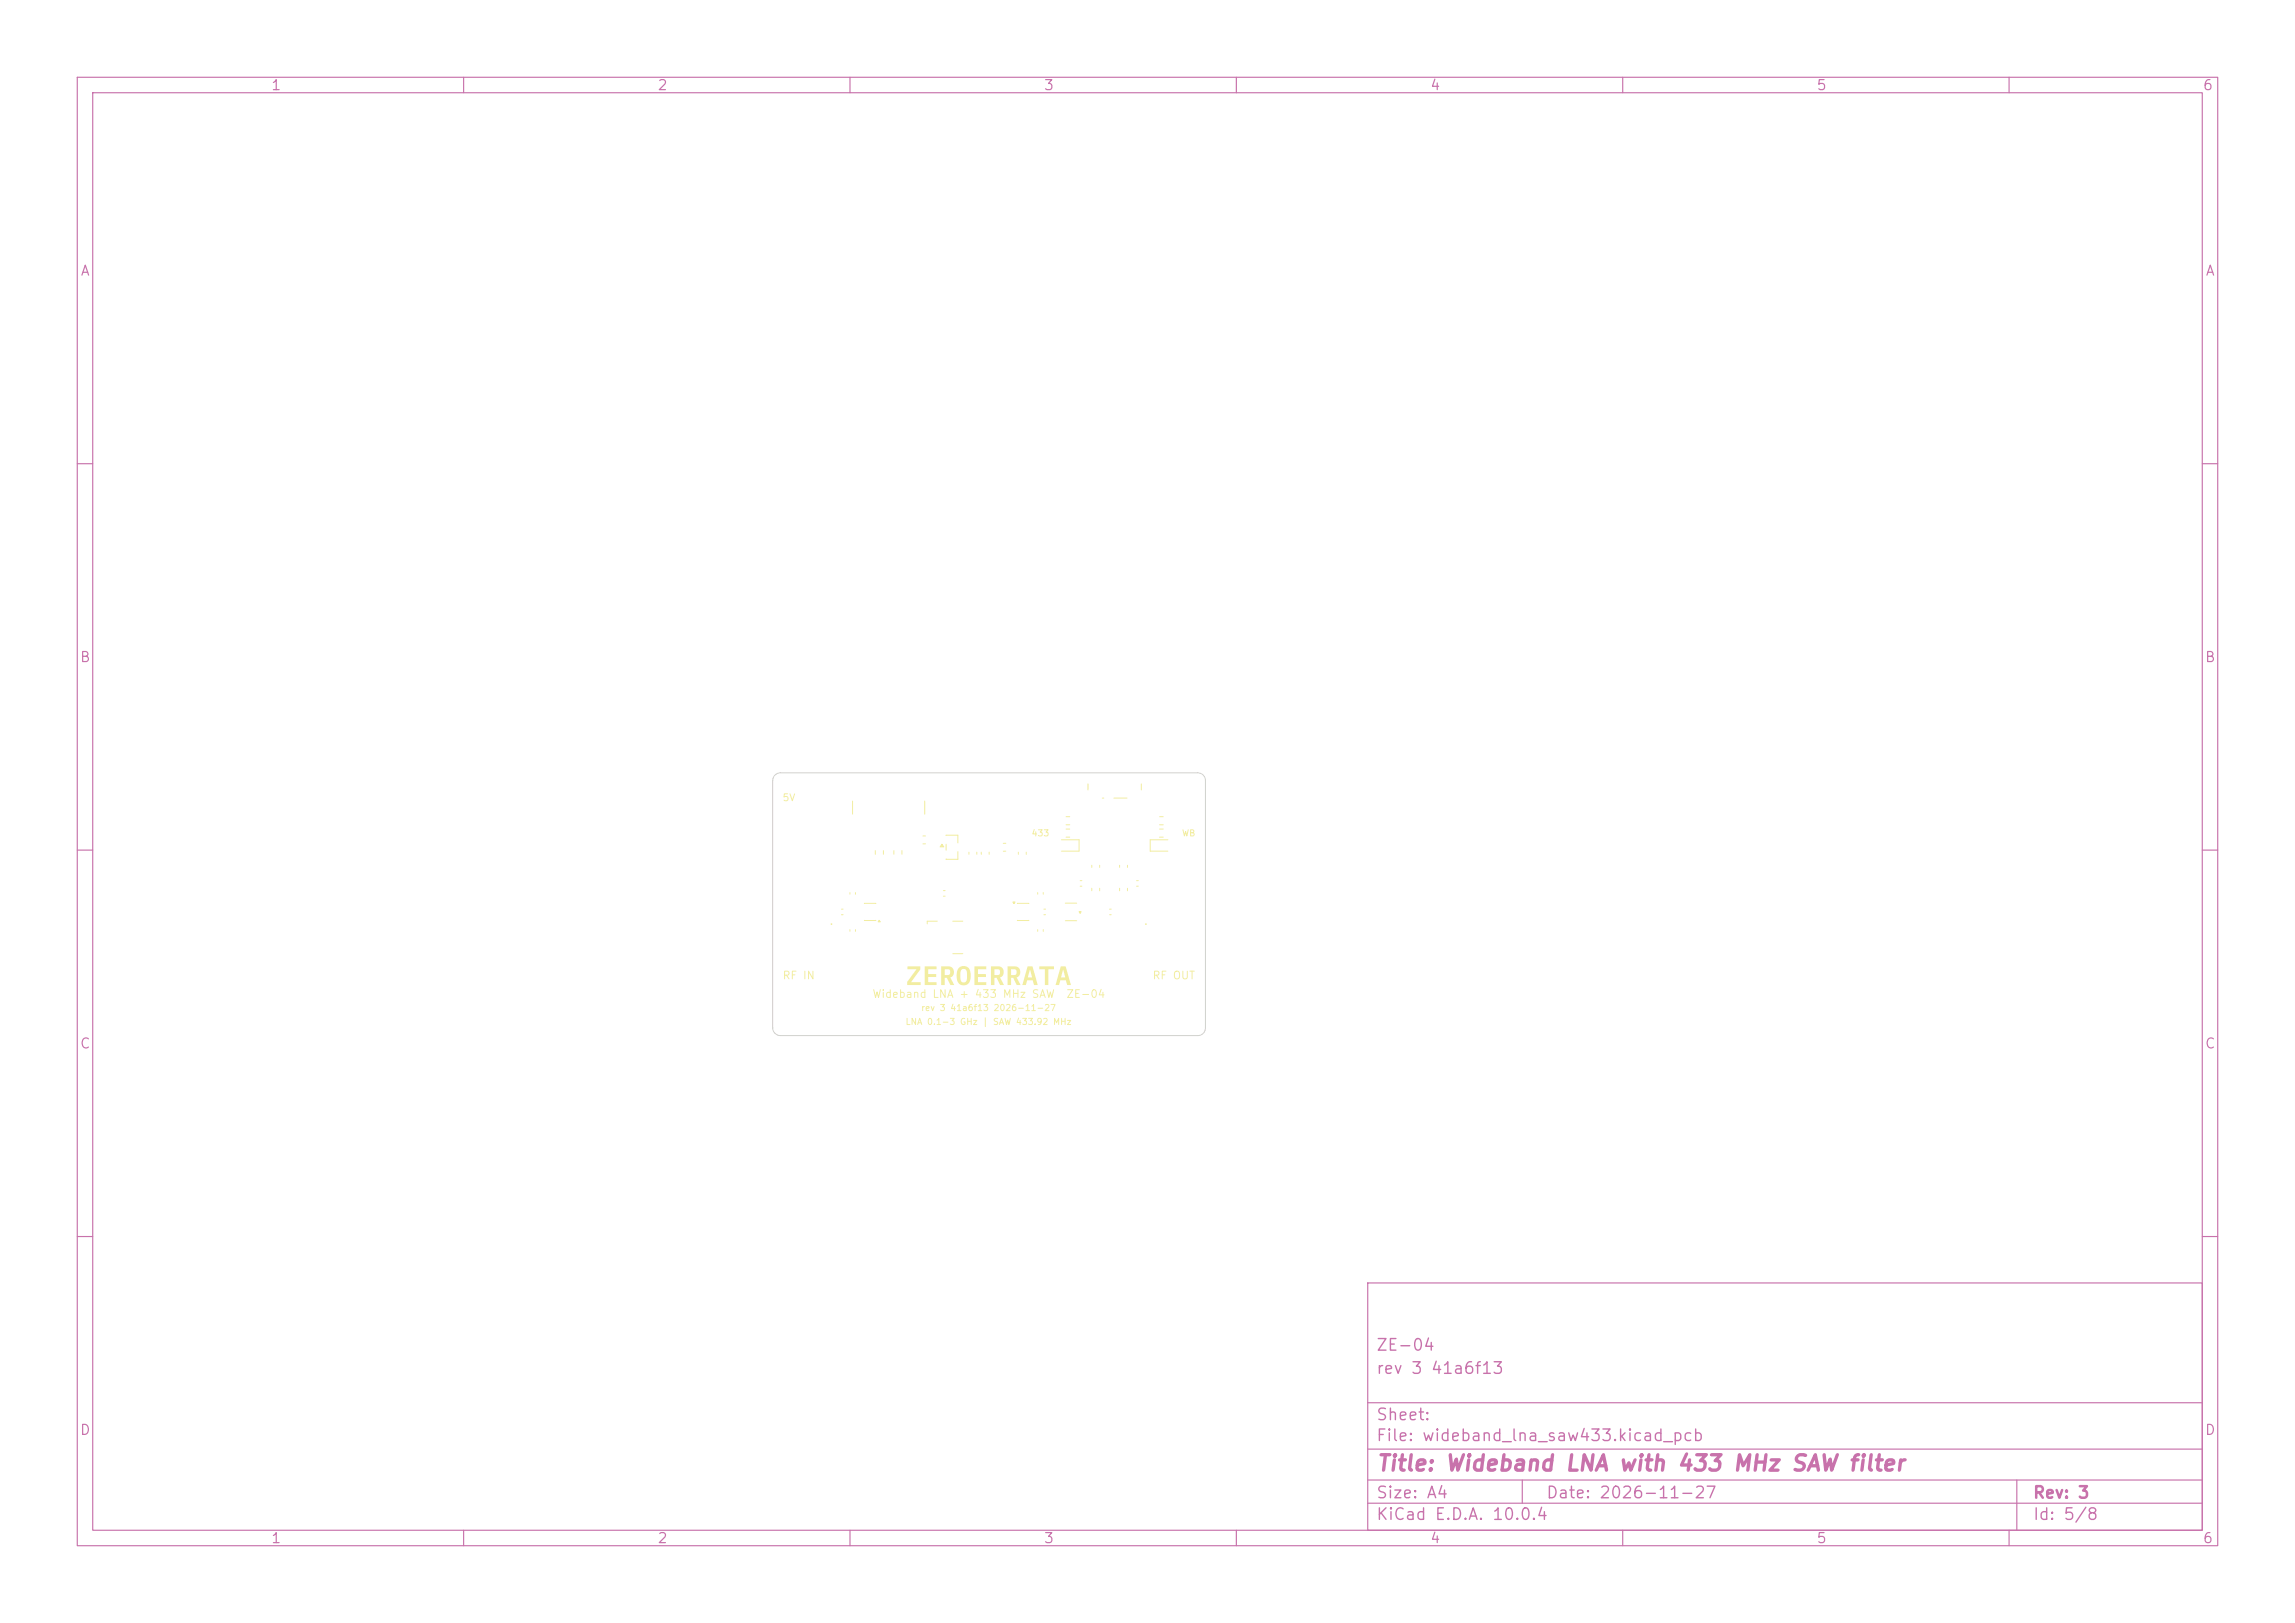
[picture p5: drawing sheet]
<svg xmlns="http://www.w3.org/2000/svg" width="297mm" height="210mm" viewBox="0 0 297 210" stroke-linecap="round" stroke-linejoin="round" font-family="sans-serif">
<defs><g id="words">
<text font-size="2" fill="#c872ab" x="178" y="190.8">Title: Wideband LNA with 433 MHz SAW filter</text>
<g font-size="1.5" fill="#c872ab">
<text x="178" y="178.2">rev 3 41a6f13</text>
<text x="178" y="175.2">ZE-04</text>
<text x="178" y="184.2">Sheet:</text>
<text x="178" y="186.9">File: wideband_lna_saw433.kicad_pcb</text>
<text x="178" y="197.1">KiCad E.D.A. 10.0.4</text>
<text x="178" y="194.3">Size: A4</text>
<text x="200" y="194.3">Date: 2026-11-27</text>
<text x="263" y="194.3">Rev: 3</text>
<text x="263" y="197.1">Id: 5/8</text>
</g>
<g font-size="1.3" fill="#c872ab">
<text x="35" y="12">1</text>
<text x="85" y="12">2</text>
<text x="135" y="12">3</text>
<text x="185" y="12">4</text>
<text x="235" y="12">5</text>
<text x="285" y="12">6</text>
<text x="10.3" y="36">A</text>
<text x="285.4" y="36">A</text>
<text x="10.3" y="86">B</text>
<text x="285.3" y="86">B</text>
<text x="10.3" y="136">C</text>
<text x="285.3" y="136">C</text>
<text x="10.3" y="186">D</text>
<text x="285.3" y="186">D</text>
<text x="35" y="200">1</text>
<text x="85" y="200">2</text>
<text x="135" y="200">3</text>
<text x="185" y="200">4</text>
<text x="235" y="200">5</text>
<text x="285" y="200">6</text>
</g>
<g font-size="1" fill="#f2eda1">
<text x="101.2" y="127">RF IN</text>
<text x="112.8" y="129.4">Wideband LNA + 433 MHz SAW</text>
<text x="137.9" y="129.4">ZE-04</text>
<text x="149.1" y="127">RF OUT</text>
</g>
<text font-size=".9" fill="#f2eda1" x="101.2" y="103.9">5V</text>
<g font-size=".8" fill="#f2eda1">
<text x="133.4" y="108.4">433</text>
<text x="152.9" y="108.4">WB</text>
<text x="119.1" y="131">rev 3 41a6f13 2026-11-27</text>
<text x="117.1" y="132.8">LNA 0.1-3 GHz | SAW 433.92 MHz</text>
</g>
</g></defs>
<g fill="none" stroke="#c872ab" stroke-width=".15">
<path d="M10 10h277v190h-277zM12 12h273v186h-273zM60 10v2M110 10v2M160 10v2M210 10v2M260 10v2M10 60h2M285 60h2M10 110h2M285 110h2M10 160h2"/>
<path d="M177 166h108v32h-108zM285 160h2M60 198v2M110 198v2M160 198v2M177 194.5h108M177 191.5h108M177 187.5h108M177 181.5h108M197 191.5v3M210 198v2M260 198v2"/>
<path d="M261 191.5v6.5"/>
</g>
<g fill="none" stroke="#f2eda1" stroke-width=".13">
<path d="M108.9 117.6h.2M108.9 118.4h.2M111.9 116.9h1.4M111.9 119.1h1.4M113.8 119.1l.1 .2h-.3zM119.4 108.2h.4M119.4 109.2h.4M125.4 110.3v.2M126.4 110.3v.2M131.8 110.3v.2M132.8 110.3v.2M137.4 108.7h2.2v1.4h-2.2"/>
<path d="M140.8 101.4v.8M141.3 112v.2M141.3 114.9v.4M142.3 112v.2M142.3 114.9v.4M142.6 103.3h.2M144.1 103.3h1.8M147.7 101.4v.8M151.1 108.7h-2.2v1.4h2.2M110 120.3v.2M110.7 120.3v.2M134.3 120.3v.2"/>
<path d="M135 120.3v.2"/>
</g>
<path d="M113.8 119.1l.1 .2h-.3z" fill="#f2eda1"/>
<g fill="none" stroke="#f2eda1" stroke-width=".13">
<path d="M110.3 103.7v1.7M115.7 110.1v.4M116.7 110.1v.4M119.7 103.7v1.7M121.9 109.2l.2 .4h-.4zM122.1 115.2h.2M122.1 116h.2M122.4 108.1h1.6v1M122.4 109.2v.8M124 110.2v1l-1.6-.1M135.1 117.6h.2M135.1 118.4h.2"/>
<path d="M138 107.3h.4M138 108.3h.4M139.8 114h.2M139.8 114.7h.2M144.9 114.9v.4M145.9 114.9v.4M150.1 107.3h.4M150.1 108.3h.4"/>
</g>
<path d="M121.9 109.2l.2 .4h-.4z" fill="#f2eda1"/>
<g fill="none" stroke="#f2eda1" stroke-width=".13">
<path d="M113.3 110.1v.4M114.3 110.1v.4M121.3 119.2h-1.3v.4M123.3 119.2h1.3M138 105.7h.4M138 106.7h.4M147.1 114h.2M147.1 114.7h.2M150.1 105.7h.4M150.1 106.7h.4M123.3 123.4h1.3"/>
<circle cx="107.6" cy="119.6" r=".05"/>
</g>
<g fill="#f2eda1">
<path d="M134.5 125h1.9v.4h-.7v2.1h-.5v-2.1h-.7z"/>
<path d="M117.4 125h1.7v.4l-1.2 1.7h1.2v.4h-1.7v-.4l1.2-1.7h-1.2z"/>
<path d="M119.7 125h1.5v.4h-1.1v.6h1.1v.4h-1.1v.7h1.1v.4h-1.5z"/>
<path d="M126.1 125h1.5v.4h-1v.6h1v.4h-1v.7h1v.4h-1.5z"/>
<path d="M133 125h.6l.7 2.5h-.5l-.2-.7h-.7l-.1 .7h-.5l.3-1h1l-.3-1-.3 1h-.4z"/>
<path d="M137.3 125h.6l.7 2.5h-.5l-.2-.7h-.7l-.1 .7h-.5l.3-1h1l-.3-1-.3 1h-.4z"/>
<path d="M121.8 125h.9a.74 .74 0 0 1 .7 .7 .74 .74 0 0 1-.4 .8l.5 1h-.5l-.5-1h-.2v1h-.5v-1.3l1-.1h.1l.1-.2-.1-.4-.6-.1v.8h-.5z"/>
<path d="M128.2 125h1a.74 .74 0 0 1 .7 .7 .74 .74 0 0 1-.5 .8l.5 1h-.5l-.4-1h-.3v1h-.5v-1.3l1-.1h.2v-.2l-.1-.4-.6-.1v.8h-.5z"/>
<path d="M130.4 125h.9a.74 .74 0 0 1 .7 .7 .74 .74 0 0 1-.4 .8l.5 1h-.5l-.5-1h-.3v1h-.4v-1.3l1-.1h.1l.1-.2-.2-.4-.6-.1v.8h-.4z"/>
<path d="M124.1 125.2a.92 .92 0 0 1 1.1-.1 .92 .92 0 0 1 .4 1 1.09 1.09 0 0 1-.9 1.4 1.02 1.02 0 0 1-.9-1.3v-.2h.5v.5a.47 .47 0 0 0 .1 .5 .47 .47 0 0 0 .6 0l.1-.3v-.7a.48 .48 0 0 0-.4-.6 .48 .48 0 0 0-.4 .6h-.5l.1-.4z"/>
</g>
<path d="M131.1 116.7h.3l-.2 .2zM131.7 116.9h1.4M131.7 119.1h1.4M134.3 115.5v.2M135 115.5v.2" fill="none" stroke="#f2eda1" stroke-width=".13"/>
<path d="M131.1 116.7h.3l-.2 .2z" fill="#f2eda1"/>
<g fill="none" stroke="#f2eda1" stroke-width=".13">
<path d="M137.9 116.9h1.4M137.9 119.1h1.4M139.6 118h.3l-.1 .2zM144.9 112v.2M145.9 112v.2"/>
<circle cx="148.3" cy="119.6" r=".05"/>
</g>
<path d="M139.6 118h.3l-.1 .2z" fill="#f2eda1"/>
<path d="M110 115.5v.2M110.7 115.5v.2M127 110.3v.2M128 110.3v.2M129.8 109.1h.4M129.8 110.1h.4M143.6 117.6h.2M143.6 118.4h.2" fill="none" stroke="#f2eda1" stroke-width=".13"/>
<path d="M100.3 100.3l.4-.2 .3-.1h54a1 1 0 0 1 1 1v32a1 1 0 0 1-1 1h-54a1 1 0 0 1-1-1v-32l.1-.3z" fill="none" stroke="#d0d2cd" stroke-width=".13"/>
<use href="#words"/>
</svg>
